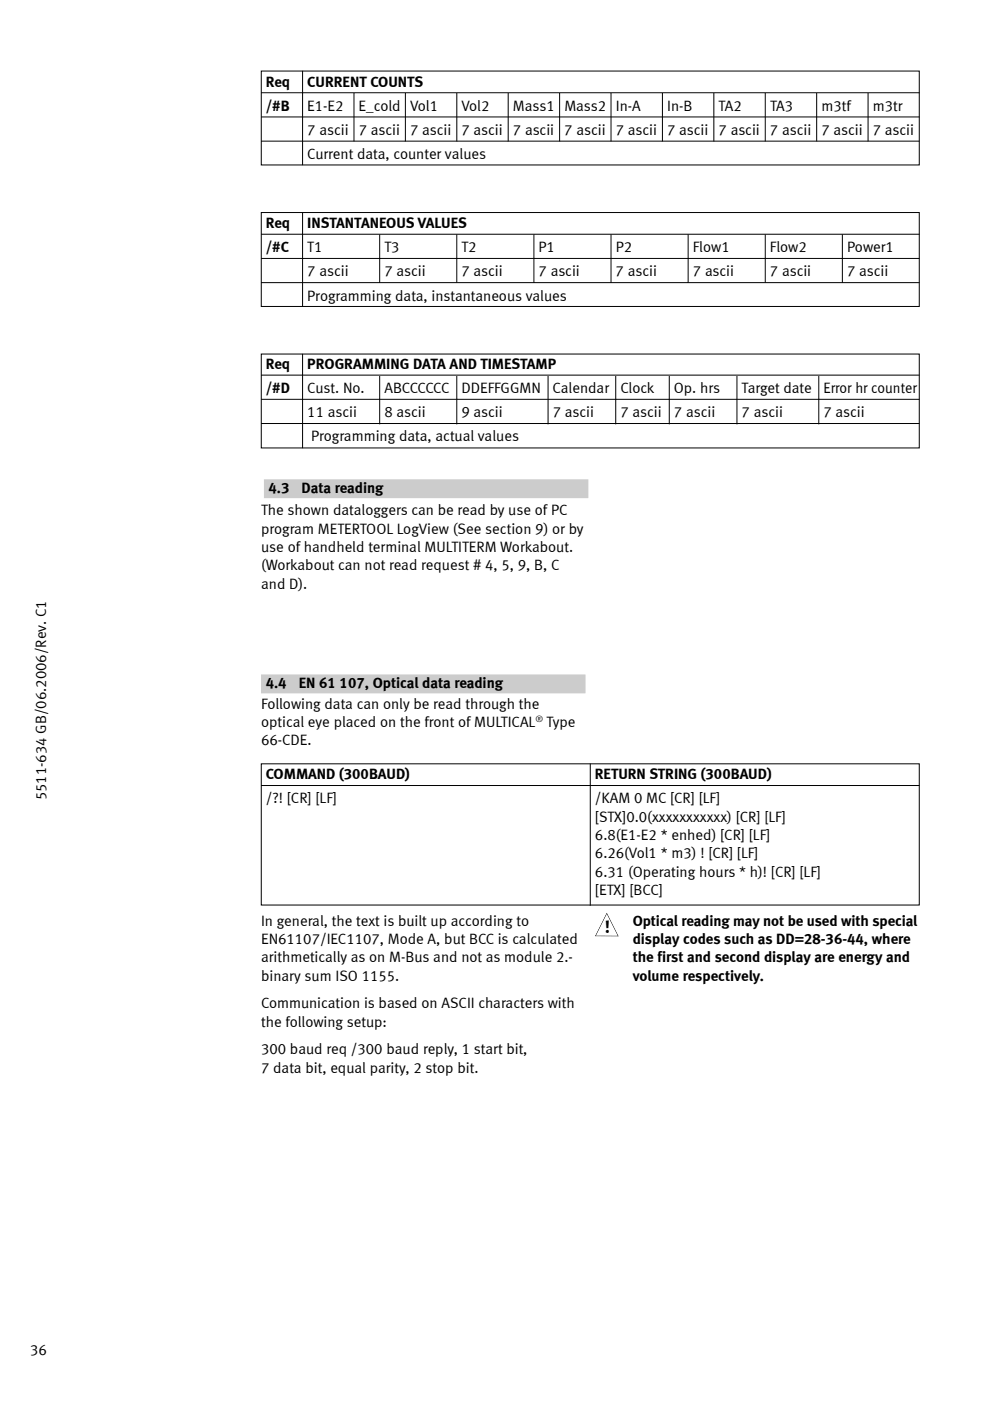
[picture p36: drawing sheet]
<svg xmlns="http://www.w3.org/2000/svg" width="210mm" height="297mm" viewBox="0 0 210 297" stroke-linecap="round" stroke-linejoin="round" font-family="sans-serif">
<defs><g id="words">
<text font-size="3.9" x="128.2" y="197.8">!</text>
<g font-size="3.2">
<text x="56.4" y="18.3">Req</text>
<text x="56.4" y="23.5">/#B</text>
<text x="65.2" y="18.3">CURRENT COUNTS</text>
<text x="65.2" y="23.5">E1-E2</text>
<text x="76" y="23.5">E_cold Vol1</text>
<text x="97.9" y="23.5">Vol2</text>
<text x="108.8" y="23.5">Mass1 Mass2 In-A</text>
<text x="141.5" y="23.5">In-B</text>
<text x="152.4" y="23.5">TA2</text>
<text x="163.3" y="23.5">TA3</text>
<text x="174.2" y="23.5">m3tf</text>
<text x="185.1" y="23.5">m3tr</text>
<text x="65.2" y="28.6">7 ascii 7 ascii 7 ascii 7 ascii 7 ascii 7 ascii 7 ascii 7 ascii 7 ascii 7 ascii 7 ascii 7 ascii</text>
<text x="65.2" y="33.7">Current data, counter values</text>
<text x="56.4" y="48.3">Req</text>
<text x="56.4" y="53.5">/#C</text>
<text x="65.2" y="48.3">INSTANTANEOUS VALUES</text>
<text x="65.2" y="53.5">T1</text>
<text x="81.5" y="53.5">T3</text>
<text x="97.8" y="53.5">T2</text>
<text x="114.2" y="53.5">P1</text>
<text x="130.5" y="53.5">P2</text>
<text x="146.9" y="53.5">Flow1</text>
<text x="163.2" y="53.5">Flow2</text>
<text x="179.6" y="53.5">Power1</text>
<text x="65.2" y="58.6">7 ascii</text>
<text x="81.5" y="58.6">7 ascii</text>
<text x="97.8" y="58.6">7 ascii</text>
<text x="114.2" y="58.6">7 ascii</text>
<text x="130.5" y="58.6">7 ascii</text>
<text x="146.9" y="58.6">7 ascii</text>
<text x="163.2" y="58.6">7 ascii</text>
<text x="179.6" y="58.6">7 ascii</text>
<text x="65.2" y="63.7">Programming data, instantaneous values</text>
<text x="56.4" y="78.2">Req</text>
<text x="56.4" y="83.3">/#D</text>
<text x="65.2" y="78.2">PROGRAMMING DATA AND TIMESTAMP</text>
<text x="65.2" y="83.3">Cust. No.</text>
<text x="81.5" y="83.3">ABCCCCCC</text>
<text x="97.9" y="83.3">DDEFFGGMN</text>
<text x="117.2" y="83.3">Calendar</text>
<text x="131.5" y="83.3">Clock</text>
<text x="142.9" y="83.3">Op. hrs</text>
<text x="157.2" y="83.3">Target date</text>
<text x="174.6" y="83.3">Error hr counter</text>
<text x="65.2" y="88.5">11 ascii</text>
<text x="81.5" y="88.5">8 ascii</text>
<text x="97.8" y="88.5">9 ascii</text>
<text x="117.2" y="88.5">7 ascii</text>
<text x="131.5" y="88.5">7 ascii</text>
<text x="142.9" y="88.5">7 ascii</text>
<text x="157.2" y="88.5">7 ascii</text>
<text x="174.6" y="88.5">7 ascii</text>
<text x="66" y="93.6">Programming data, actual values</text>
<text x="57" y="104.5">4.3</text>
<text x="63.9" y="104.5">Data reading</text>
<text x="55.4" y="109.3">The shown dataloggers can be read by use of PC</text>
<text x="55.4" y="113.2">program METERTOOL LogView (See section 9) or by</text>
<text x="55.4" y="117">use of handheld terminal MULTITERM Workabout.</text>
<text x="55.4" y="120.9">(Workabout can not read request # 4, 5, 9, B, C</text>
<text x="55.4" y="124.8">and D).</text>
<text x="56.4" y="145.9">4.4</text>
<text x="63.3" y="145.9">EN 61 107, Optical data reading</text>
<text x="55.4" y="150.2">Following data can only be read through the</text>
<text x="55.4" y="154.1">optical eye placed on the front of MULTICAL</text>
<text x="115.9" y="154.1">Type</text>
<text x="55.4" y="158">66-CDE.</text>
<text x="56.4" y="165.2">COMMAND (300BAUD)</text>
<text x="126.1" y="165.2">RETURN STRING (300BAUD)</text>
<text x="9.8" y="169.7" transform="rotate(-90 9.8 169.7)">5511-634 GB/06.2006/Rev. C1</text>
<text x="56.4" y="170.4">/?! [CR] [LF]</text>
<text x="126.1" y="170.4">/KAM 0 MC [CR] [LF]</text>
<text x="126.2" y="174.2">[STX]0.0(xxxxxxxxxxx) [CR] [LF]</text>
<text x="126.2" y="178.1">6.8(E1-E2 * enhed) [CR] [LF]</text>
<text x="126.2" y="182">6.26(Vol1 * m3) ! [CR] [LF]</text>
<text x="126.2" y="185.9">6.31 (Operating hours * h)! [CR] [LF]</text>
<text x="126.2" y="189.8">[ETX] [BCC]</text>
<text x="55.4" y="196.3">In general, the text is built up according to</text>
<text x="134.2" y="196.3">Optical reading may not be used with special</text>
<text x="55.4" y="200.2">EN61107/IEC1107, Mode A, but BCC is calculated</text>
<text x="134.2" y="200.2">display codes such as DD=28-36-44, where</text>
<text x="55.4" y="204">arithmetically as on M-Bus and not as module 2.-</text>
<text x="55.4" y="207.9">binary sum ISO 1155.</text>
<text x="134.2" y="204">the first and second display are energy and</text>
<text x="134.2" y="207.9">volume respectively.</text>
<text x="55.4" y="213.8">Communication is based on ASCII characters with</text>
<text x="55.4" y="217.7">the following setup:</text>
<text x="55.4" y="223.6">300 baud req /300 baud reply, 1 start bit,</text>
<text x="55.4" y="227.4">7 data bit, equal parity, 2 stop bit.</text>
<text x="6.4" y="287.3">36</text>
</g>
<text font-size="1.9" x="113.5" y="153.1">®</text>
</g></defs>
<g fill="none" stroke="#000" stroke-width=".21">
<path d="M55.4 19.7h139.6M55.4 15.1h139.5v19.9h-139.5zM64.2 15v20M75.1 19.7v10.3M86 19.7v10.3M96.9 19.7v10.3M107.8 19.7v10.3M118.7 19.7v10.3M129.6 19.7v10.3M140.5 19.7v10.3M151.4 19.7v10.3M162.3 19.7v10.3"/>
<path d="M173.2 19.7v10.3M184.1 19.7v10.3M55.4 24.8h139.6M55.4 29.9h139.6M55.4 49.7h139.6M55.4 54.8h139.6M55.4 59.9h139.6M55.4 45.1h139.5v19.9h-139.5zM64.2 45v20M80.5 49.7v10.3M96.9 49.7v10.3M113.2 49.7v10.3"/>
<path d="M129.6 49.7v10.3M145.9 49.7v10.3M162.3 49.7v10.3M178.6 49.7v10.3M55.4 79.5h139.6M55.4 75.1h139.5v19.9h-139.5zM64.2 75v20M80.5 79.7v10.3M96.9 79.7v10.3M116.2 79.7v10.3M130.6 79.7v10.3M141.9 79.7v10.3"/>
<path d="M156.3 79.7v10.3M173.6 79.7v10.3M55.4 84.7h139.6M55.4 89.8h139.6M55.4 166.5h139.6M55.4 161.9h139.5v30h-139.5zM125.2 161.9v30.1"/>
</g>
<path d="M56 103.6h68.8M55.4 145h68.8" fill="none" stroke="#ccc" stroke-width="4" stroke-linecap="butt"/>
<path d="M128.7 193.7l2.3 4.7h-4.7z" fill="#fff"/>
<path d="M128.7 193.5l2.5 5h-5z" fill="none" stroke="#000" stroke-width=".21"/>
<use href="#words"/>
</svg>
